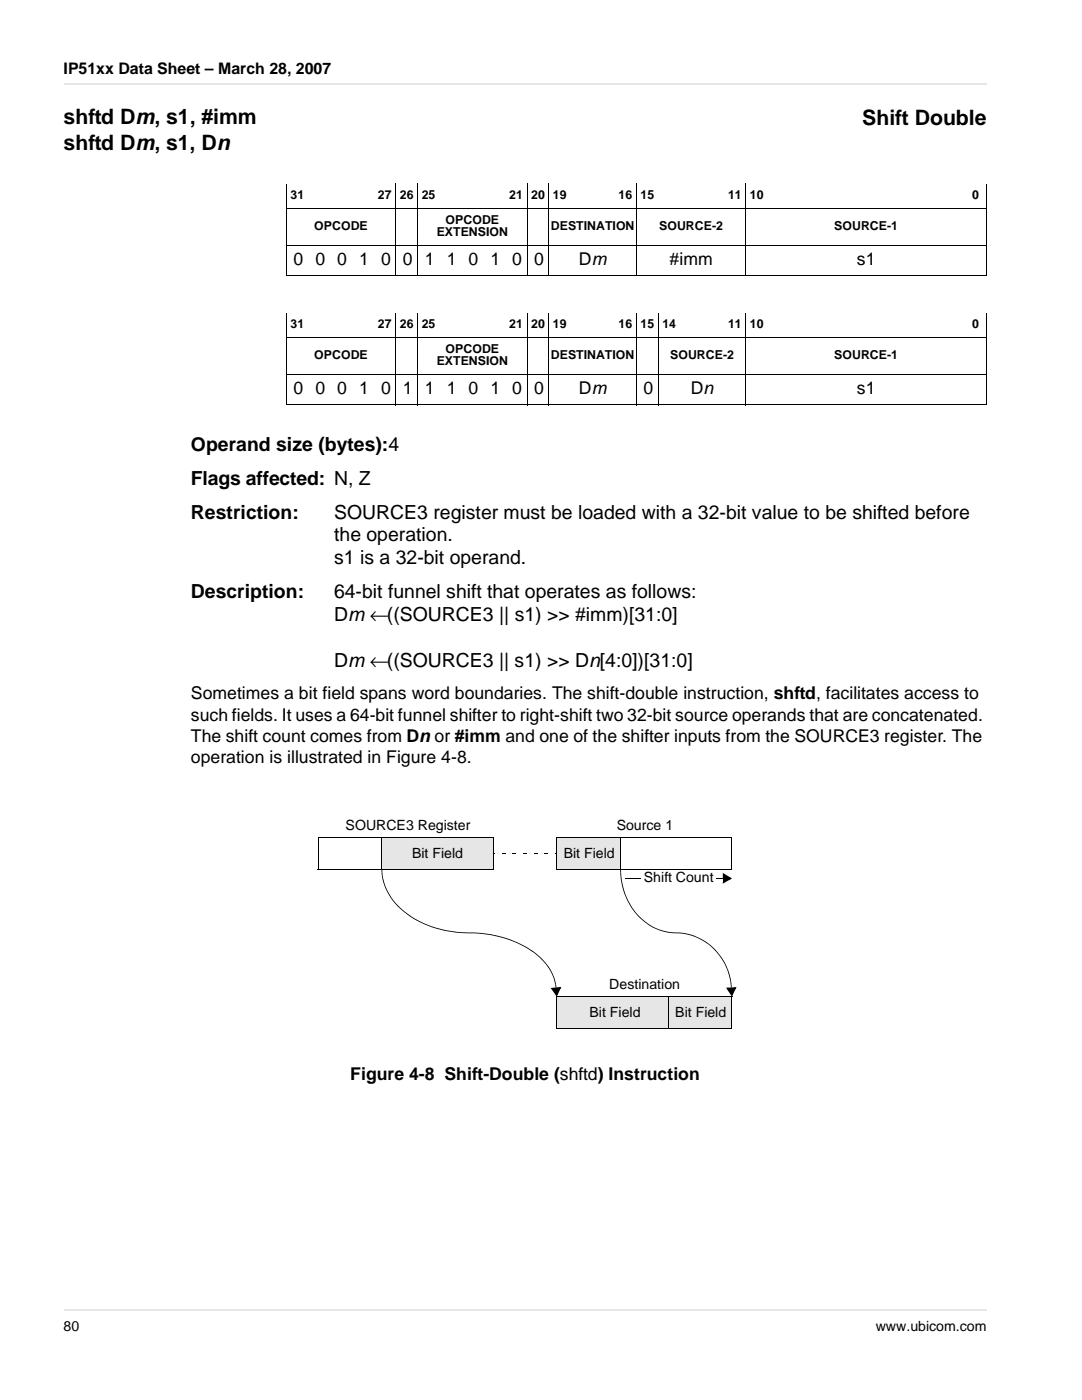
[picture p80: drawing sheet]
<svg xmlns="http://www.w3.org/2000/svg" width="216mm" height="279mm" viewBox="0 0 216 279" stroke-linecap="round" stroke-linejoin="round" font-family="sans-serif">
<defs><g id="words">
<g font-size="4.2">
<text x="12.7" y="30">shftd Dm, s1, Dn</text>
<text x="12.7" y="24.7">shftd Dm, s1, #imm</text>
<text x="172.1" y="25">Shift Double</text>
</g>
<g font-size="3.9">
<text x="38.1" y="90.1">Operand size (bytes):4</text>
<text x="38.1" y="96.8">Flags affected: N, Z</text>
<text x="38.1" y="103.5">Restriction:</text>
<text x="66.7" y="103.5">SOURCE3 register must be loaded with a 32-bit value to be shifted before</text>
<text x="66.7" y="108.1">the operation.</text>
<text x="66.7" y="112.6">s1 is a 32-bit operand.</text>
<text x="38.1" y="119.4">Description:</text>
<text x="66.7" y="119.4">64-bit funnel shift that operates as follows:</text>
<text x="66.7" y="124">Dm ←((SOURCE3 || s1) &gt;&gt; #imm)[31:0]</text>
<text x="66.7" y="133.1">Dm ←((SOURCE3 || s1) &gt;&gt; Dn[4:0])[31:0]</text>
</g>
<g font-size="3.5">
<text x="58.6" y="52.8">0 0 0 1 0 0 1 1 0 1 0 0</text>
<text x="115.5" y="52.8">Dm</text>
<text x="133.6" y="52.8">#imm</text>
<text x="171" y="52.8">s1</text>
<text x="58.6" y="78.5">0 0 0 1 0 1 1 1 0 1 0 0</text>
<text x="115.5" y="78.5">Dm</text>
<text x="128.4" y="78.5">0</text>
<text x="137.8" y="78.5">Dn</text>
<text x="171" y="78.5">s1</text>
<text x="38.1" y="139.6">Sometimes a bit field spans word boundaries. The shift-double instruction, shftd, facilitates access to</text>
<text x="38.1" y="143.8">such fields. It uses a 64-bit funnel shifter to right-shift two 32-bit source operands that are concatenated.</text>
<text x="38.1" y="148">The shift count comes from Dn or #imm and one of the shifter inputs from the SOURCE3 register. The</text>
<text x="38.1" y="152.3">operation is illustrated in Figure 4-8.</text>
<text x="69.9" y="215.6">Figure 4-8 Shift-Double (shftd) Instruction</text>
</g>
<text font-size="3.2" x="12.7" y="14.8">IP51xx Data Sheet – March 28, 2007</text>
<g font-size="2.8">
<text x="69" y="165.5">SOURCE3 Register</text>
<text x="123.1" y="165.5">Source 1</text>
<text x="82.2" y="171.3">Bit Field</text>
<text x="112.5" y="171.3">Bit Field</text>
<text x="128.5" y="176">Shift Count</text>
<text x="121.6" y="197.3">Destination</text>
<text x="117.6" y="203">Bit Field</text>
<text x="134.7" y="203">Bit Field</text>
<text x="12.7" y="265.6">80</text>
<text x="174.8" y="265.6">www.ubicom.com</text>
</g>
<g font-size="2.5">
<text x="58" y="39.8">31</text>
<text x="75.4" y="39.8">27 26 25</text>
<text x="101.6" y="39.8">21 20 19</text>
<text x="123.4" y="39.8">16 15</text>
<text x="145.3" y="39.8">11 10</text>
<text x="194" y="39.8">0</text>
<text x="62.7" y="45.9">OPCODE</text>
<text x="87.1" y="47.2">EXTENSION</text>
<text x="88.9" y="44.7">OPCODE</text>
<text x="109.9" y="45.9">DESTINATION</text>
<text x="131.6" y="45.9">SOURCE-2</text>
<text x="166.5" y="45.9">SOURCE-1</text>
<text x="58" y="65.5">31</text>
<text x="75.4" y="65.5">27 26 25</text>
<text x="101.6" y="65.5">21 20 19</text>
<text x="123.4" y="65.5">16 15 14</text>
<text x="145.3" y="65.5">11 10</text>
<text x="194" y="65.5">0</text>
<text x="62.7" y="71.7">OPCODE</text>
<text x="88.9" y="70.4">OPCODE</text>
<text x="109.9" y="71.7">DESTINATION</text>
<text x="133.7" y="71.7">SOURCE-2</text>
<text x="166.5" y="71.7">SOURCE-1</text>
<text x="87.1" y="72.9">EXTENSION</text>
</g>
</g></defs>
<path d="M12.7 261.4h184.1" fill="none" stroke="#e6e6e6" stroke-width=".36"/>
<path d="M12.7 15.9h184.1v3.2h-184.1z" fill="#fff"/>
<path d="M12.7 16.8h184.1" fill="none" stroke="#e6e6e6" stroke-width=".36"/>
<g fill="none" stroke="#000" stroke-width=".2">
<path d="M57.1 36.7v18.2M79 36.7v18.4M83.4 36.7v18.4M105.2 36.7v18.4M109.5 36.7v18.4M127 36.7v18.4M148.8 36.7v18.4M196.8 36.7v18.2M57.1 41.6h139.8M57.1 49h139.8M57.1 55h139.8M57.1 67.4h139.8"/>
<path d="M57.1 74.8h139.8M57.1 62.4v18.3M79 62.4v18.5M83.4 62.4v18.5M105.2 62.4v18.5M109.5 62.4v18.5M127 62.4v18.5M131.4 62.4v18.5M148.8 62.4v18.5M196.8 62.4v18.3M57.1 80.8h139.8"/>
</g>
<path d="M145.6 197.5h21.1v4.6h-21.1z" fill="#fff"/>
<path d="M166.7 197.5h-21.1v4.6h21.1" fill="none" stroke="#fff" stroke-width=".2"/>
<path d="M63.4 173.5h12.8M63.5 167.1h12.8M63.5 167v6.5M76.2 167.1v6.5" fill="none" stroke="#000" stroke-width=".2"/>
<path d="M76.2 167.1h22.2v6.4h-22.2z" fill="#e6e6e6"/>
<path d="M76.1 173.5h22.3M76.2 167.1h22.3M76.2 167v6.5M98.4 167.1v6.5" fill="none" stroke="#000" stroke-width=".2"/>
<path d="M98.4 170.2h.4v.2h-.4zM98.4 170.2v.2v-.2h.4v.2h-.4zM100.2 170.2h.7v.2h-.7zM102.3 170.2h.7v.2h-.7zM104.4 170.2h.7v.2h-.7zM106.5 170.2h.8v.2h-.8zM108.6 170.2h.8v.2h-.8zM110.8 170.2h.3v.2v-.2v.2h-.3zM110.8 170.2h.3v.2h-.3z" fill="#000"/>
<path d="M111.1 167.1h12.7v6.4h-12.7z" fill="#e6e6e6"/>
<path d="M111 173.5h35M111.1 167.1h35M111.1 167v6.5M123.8 167v6.6M124.6 175.3h3.2M146.1 167.1v6.5" fill="none" stroke="#000" stroke-width=".2"/>
<path d="M142.9 175.2h1.3v.2h-1.3zM144.2 174.2l1.9 1.1-1.9 1.1 .1-.5 1.3-.7 .2 .3-1.5-.8 .2-.3 .1 .9h-.4zM144.2 175.3h.4v.7h-.4z" fill="#000"/>
<path d="M144.4 174.5l1.3 .8-1.3 .7z" fill="#000"/>
<path d="M111.1 198.9h22.2v6.3h-22.2z" fill="#e6e6e6"/>
<path d="M111.1 198.9h22.3M111.1 198.8v6.4M133.4 198.9v6.4M111 205.2h22.3" fill="none" stroke="#000" stroke-width=".2"/>
<path d="M133.3 198.9h12.7v6.3h-12.7z" fill="#e6e6e6"/>
<path d="M133.3 198.9h12.8M133.4 198.8v6.4M146.1 198.9v6.4M133.3 205.2h12.7" fill="none" stroke="#000" stroke-width=".2"/>
<g fill="#000">
<path d="M76.1 173.5h.2v.6h-.2zM76.1 174.1h.2l.1 .7h-.2zM123.7 173.5h.2v.6h-.1zM123.8 174.1h.1l.1 .7h-.2zM76.2 174.8h.2l.4 1.8 1.2 2.3 1.7 2.1 2.3 1.8 2.6 1.5 2.3 .8 2.4 .6 2.6 .3 1.8 .1v.2a19.5 19.5 0 0 1-15-6.2 11.2 11.2 0 0 1-2.5-5.3zM93.7 186.1a21 21 0 0 1 14.4 5.1l.4 .5a9.2 9.2 0 0 1 2.3 4.2h-.1l-.6-1.6-1.3-2-1.8-1.8-2.3-1.5-2.6-1.2-2.1-.7-3.9-.7-2.4-.1zM110.2 197.1h.7l.1 .3-.8 .1zM110.7 195.9h.1l.2 .6h-.2zM109.9 197.2h.5l.8 1.2-.3 .2 .6-1.5 .4 .2-.9 .1-.1-.3 1.1-.1-.9 1.9zM110.8 196.5h.2v.6h-.1zM123.8 174.8h.2l.4 2.4 .8 2.3 .9 1.5 1.4 1.8 1.7 1.5 1.5 .8 2.6 .8 1.6 .2v.2a11.6 11.6 0 0 1-10.8-9.6zM134.9 186.1a11.4 11.4 0 0 1 11 9.8h-.2l-.5-2.1-.7-1.5-.8-1.4-1.7-1.9-1.3-.9-1.8-1-2.4-.7-1.6-.1z"/>
<path d="M145.2 197.1h.7l.1 .3-.8 .1zM145.7 195.9h.2l.1 .6h-.2zM144.9 197.1l.5 .1 .8 1.2-.3 .2 .6-1.5 .3 .2-.8 .1-.1-.3 1.1-.1-1 1.9zM145.8 196.5h.2v.6h-.1z"/>
</g>
<path d="M110.2 197.3l1.5-.1-.6 1.3zM145.2 197.3l1.5-.1-.7 1.3z" fill="#000"/>
<use href="#words"/>
</svg>
